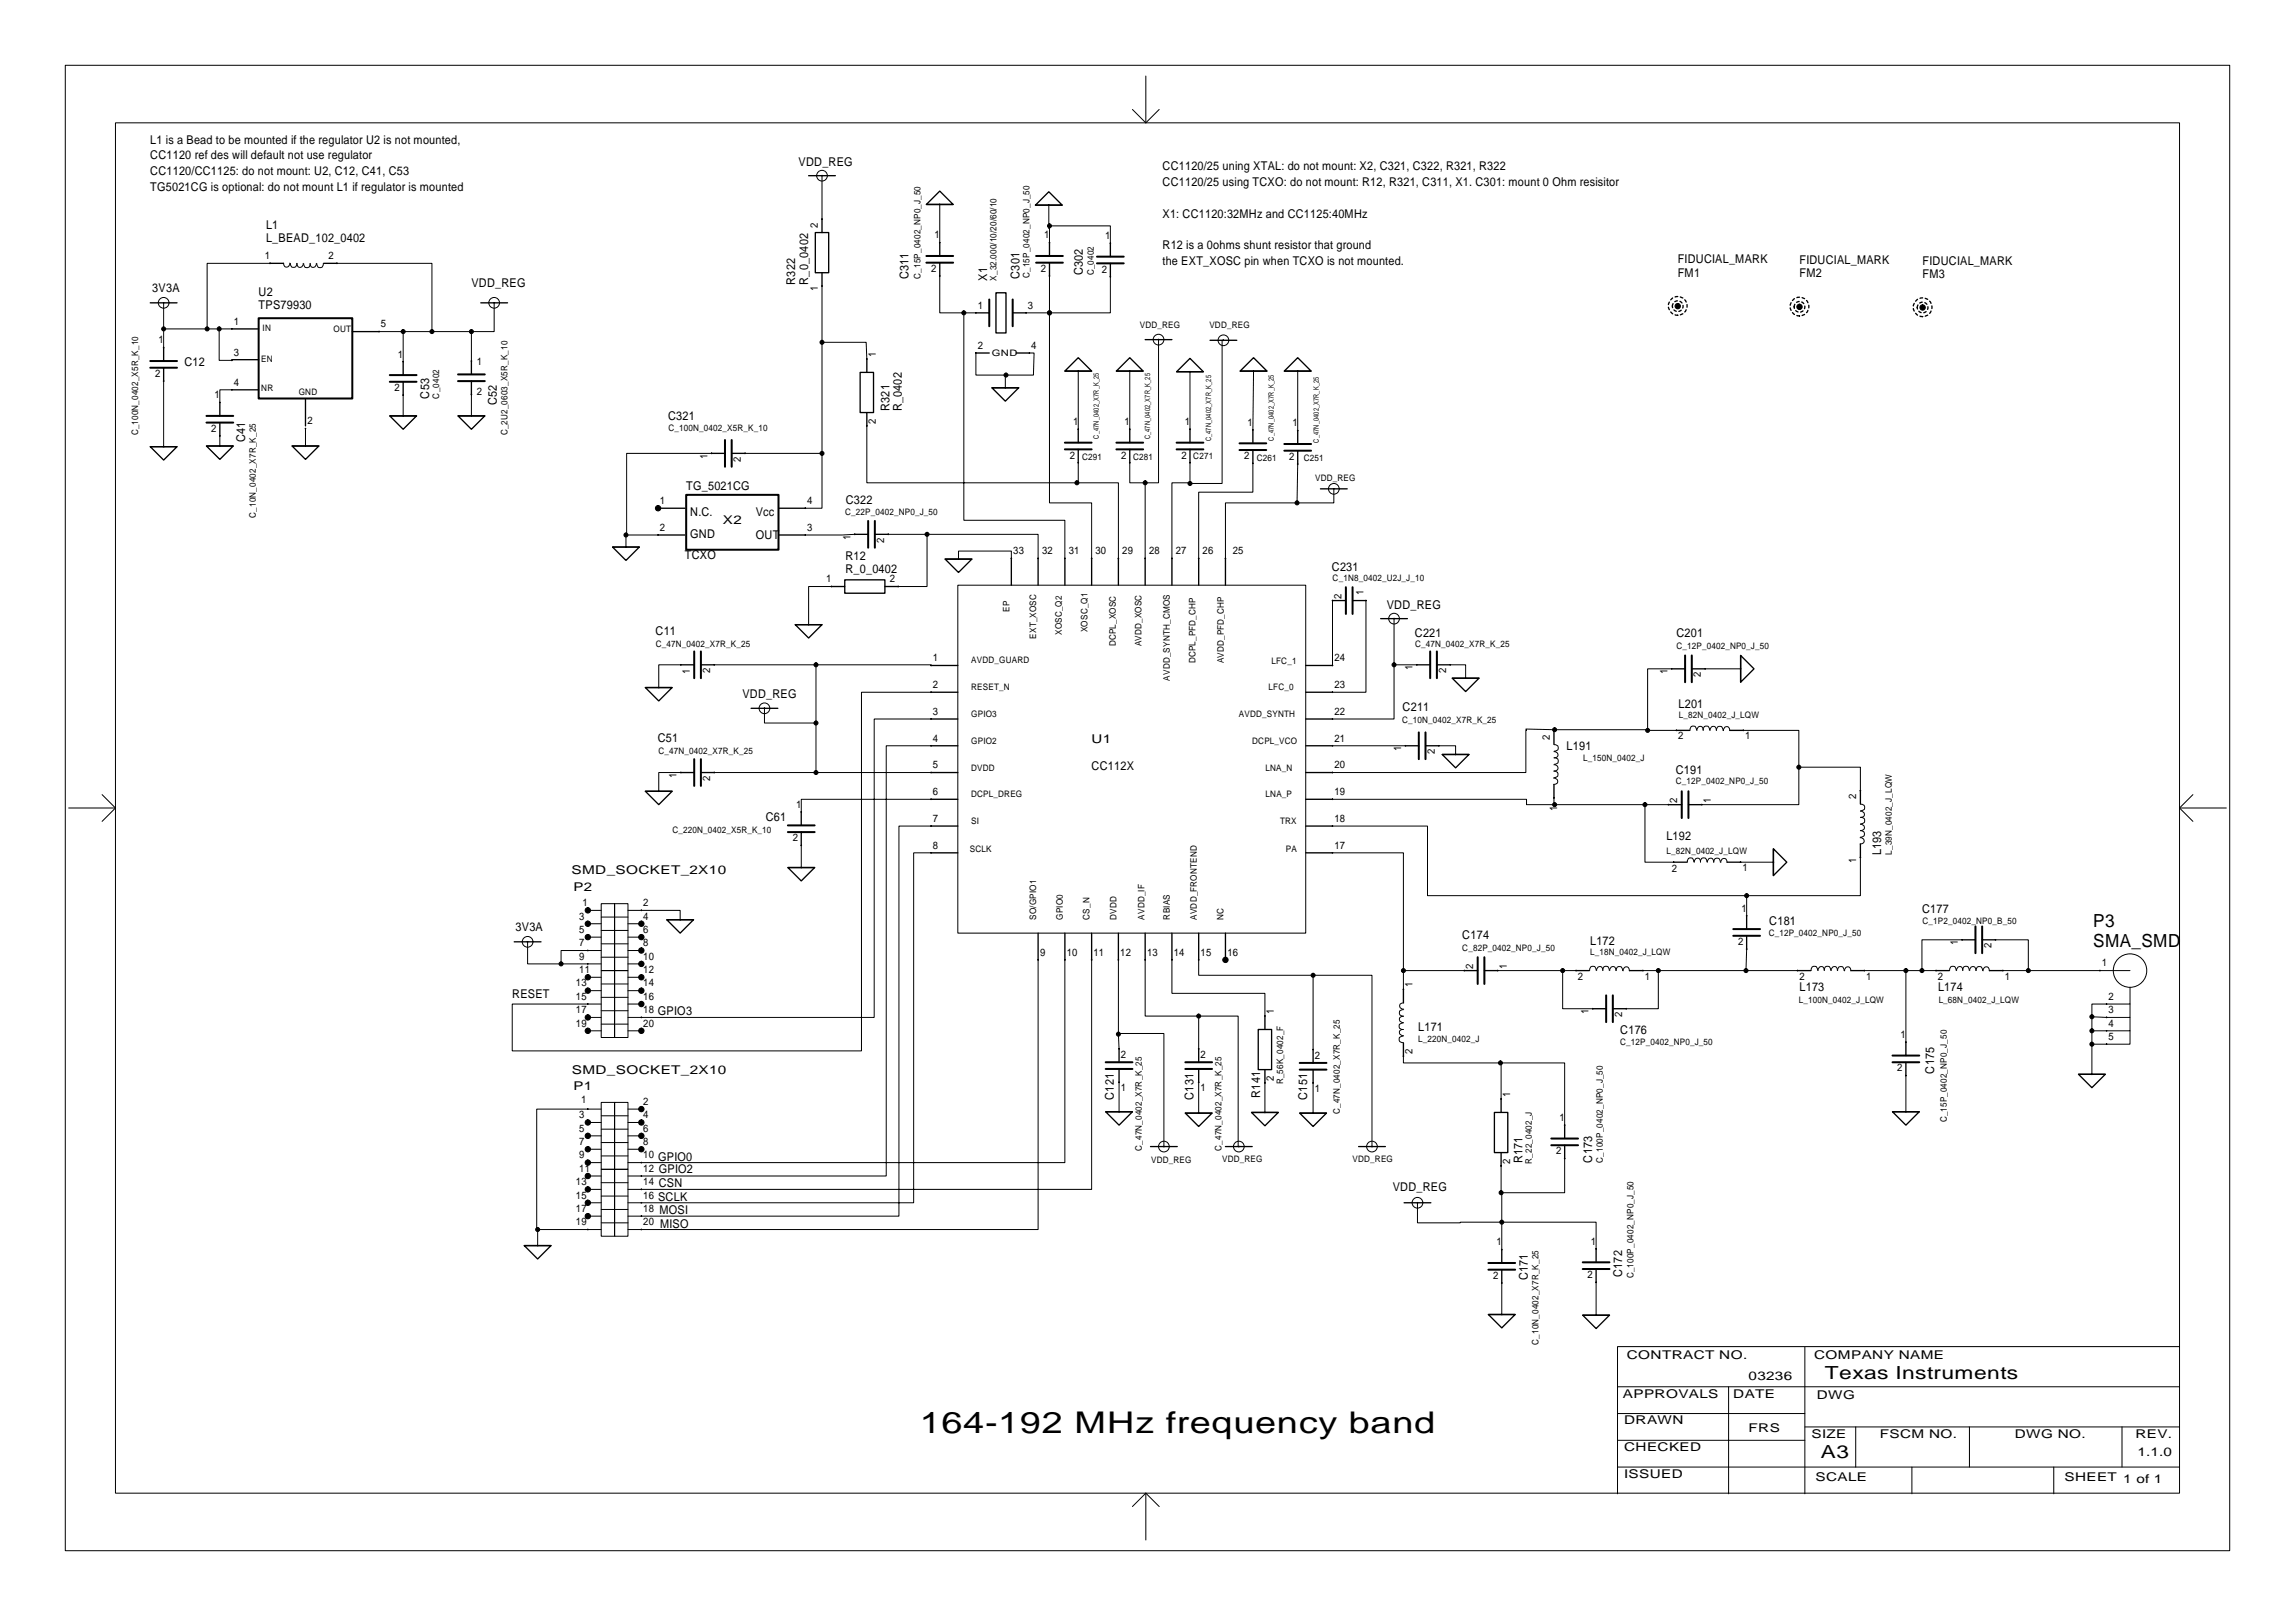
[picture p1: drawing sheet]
<svg xmlns="http://www.w3.org/2000/svg" width="436mm" height="307mm" viewBox="0 0 436 307" stroke-linecap="round" stroke-linejoin="round" font-family="sans-serif">
<defs><g id="words">
<text font-size="5.7" x="174.6" y="272">164-192 MHz frequency band</text>
<g font-size="3.4">
<text x="397.3" y="175.9">P3</text>
<text x="397.3" y="179.7">SMA_SMD</text>
<text x="346.4" y="261.8">Texas Instruments</text>
<text x="345.6" y="276.7">A3</text>
</g>
<g font-size="2.3">
<text x="28.5" y="27.3">L1 is a Bead to be mounted if the regulator U2 is not mounted,</text>
<text x="28.5" y="30.3">CC1120 ref des will default not use regulator</text>
<text x="28.5" y="33.3">CC1120/CC1125: do not mount: U2, C12, C41, C53</text>
<text x="151.6" y="31.5">VDD_REG</text>
<text x="220.7" y="32.3">CC1120/25 uning XTAL: do not mount: X2, C321, C322, R321, R322</text>
<text x="220.7" y="35.3">CC1120/25 using TCXO: do not mount: R12, R321, C311, X1. C301: mount 0 Ohm resisitor</text>
<text x="28.5" y="36.3">TG5021CG is optional: do not mount L1 if regulator is mounted</text>
<text x="220.7" y="41.3">X1: CC1120:32MHz and CC1125:40MHz</text>
<text x="50.5" y="43.4">L1</text>
<text x="50.5" y="45.9">L_BEAD_102_0402</text>
<text x="220.7" y="47.3">R12 is a 0ohms shunt resistor that ground</text>
<text x="172.4" y="53" transform="rotate(-90 172.4 53)">C311</text>
<text x="187.4" y="53.3" transform="rotate(-90 187.4 53.3)">X1</text>
<text x="193.5" y="52.9" transform="rotate(-90 193.5 52.9)">C301</text>
<text x="205.6" y="52.3" transform="rotate(-90 205.6 52.3)">C302</text>
<text x="220.7" y="50.3">the EXT_XOSC pin when TCXO is not mounted.</text>
<text x="318.5" y="52.5">FM1</text>
<text x="318.5" y="50">FIDUCIAL_MARK</text>
<text x="341.6" y="52.7">FM2</text>
<text x="341.6" y="50.1">FIDUCIAL_MARK</text>
<text x="364.9" y="52.8">FM3</text>
<text x="364.9" y="50.2">FIDUCIAL_MARK</text>
<text x="28.9" y="55.3">3V3A</text>
<text x="49.1" y="56.2">U2</text>
<text x="49.1" y="58.6">TPS79930</text>
<text x="89.5" y="54.6">VDD_REG</text>
<text x="151" y="54" transform="rotate(-90 151 54)">R322</text>
<text x="153.4" y="54" transform="rotate(-90 153.4 54)">R_0_0402</text>
<text x="35" y="69.6">C12</text>
<text x="81.5" y="75.7" transform="rotate(-90 81.5 75.7)">C53</text>
<text x="94.3" y="76.9" transform="rotate(-90 94.3 76.9)">C52</text>
<text x="46.6" y="83.9" transform="rotate(-90 46.6 83.9)">C41</text>
<text x="126.8" y="79.7">C321</text>
<text x="168.9" y="78" transform="rotate(-90 168.9 78)">R321</text>
<text x="171.2" y="78.1" transform="rotate(-90 171.2 78.1)">R_0402</text>
<text x="130.2" y="93">TG_5021CG</text>
<text x="160.5" y="95.7">C322</text>
<text x="131" y="98">N.C.</text>
<text x="137.2" y="99.4">X2</text>
<text x="143.5" y="98">Vcc</text>
<text x="130" y="106.1">TCXO</text>
<text x="131" y="102.1">GND</text>
<text x="143.5" y="102.3">OUT</text>
<text x="160.5" y="106.3">R12</text>
<text x="160.5" y="108.7">R_0_0402</text>
<text x="252.8" y="108.3">C231</text>
<text x="263.2" y="115.7">VDD_REG</text>
<text x="124.4" y="120.5">C11</text>
<text x="268.6" y="121">C221</text>
<text x="318.2" y="120.9">C201</text>
<text x="140.9" y="132.4">VDD_REG</text>
<text x="266.2" y="135">C211</text>
<text x="318.6" y="134.3">L201</text>
<text x="124.9" y="140.9">C51</text>
<text x="207.2" y="141.1">U1</text>
<text x="297.4" y="142.3">L191</text>
<text x="207.2" y="146.1">CC112X</text>
<text x="318.1" y="146.9">C191</text>
<text x="145.4" y="155.9">C61</text>
<text x="316.3" y="159.5">L192</text>
<text x="108.5" y="165.8">SMD_SOCKET_2X10</text>
<text x="357.1" y="162.4" transform="rotate(-90 357.1 162.4)">L193</text>
<text x="108.9" y="169.2">P2</text>
<text x="364.8" y="173.3">C177</text>
<text x="97.9" y="176.7">3V3A</text>
<text x="277.6" y="178.3">C174</text>
<text x="301.8" y="179.3">L172</text>
<text x="335.8" y="175.6">C181</text>
<text x="97.2" y="189.4">RESET</text>
<text x="341.6" y="188.2">L173</text>
<text x="367.9" y="188.2">L174</text>
<text x="124.9" y="192.6">GPIO3</text>
<text x="269.2" y="195.7">L171</text>
<text x="307.6" y="196.3">C176</text>
<text x="108.5" y="203.9">SMD_SOCKET_2X10</text>
<text x="367.1" y="203.8" transform="rotate(-90 367.1 203.8)">C175</text>
<text x="108.9" y="206.9">P1</text>
<text x="211.4" y="208.8" transform="rotate(-90 211.4 208.8)">C121</text>
<text x="226.5" y="208.8" transform="rotate(-90 226.5 208.8)">C131</text>
<text x="239.2" y="208.4" transform="rotate(-90 239.2 208.4)">R141</text>
<text x="248.1" y="208.8" transform="rotate(-90 248.1 208.8)">C151</text>
<text x="124.9" y="220.3">GPIO0</text>
<text x="289" y="220.8" transform="rotate(-90 289 220.8)">R171</text>
<text x="302.2" y="220.7" transform="rotate(-90 302.2 220.7)">C173</text>
<text x="124.9" y="227.9">SCLK</text>
<text x="125" y="222.7">GPIO2</text>
<text x="125" y="225.4">CSN</text>
<text x="264.4" y="226">VDD_REG</text>
<text x="125.2" y="230.5">MOSI</text>
<text x="125.3" y="233">MISO</text>
<text x="290" y="243" transform="rotate(-90 290 243)">C171</text>
<text x="307.9" y="242.4" transform="rotate(-90 307.9 242.4)">C172</text>
<text x="308.8" y="257.9">CONTRACT NO.</text>
<text x="344.4" y="257.9">COMPANY NAME</text>
<text x="331.9" y="262">03236</text>
<text x="308" y="265.4">APPROVALS</text>
<text x="329" y="265.3">DATE</text>
<text x="344.9" y="265.5">DWG</text>
<text x="308.3" y="275.4">CHECKED</text>
<text x="308.3" y="270.3">DRAWN</text>
<text x="331.9" y="271.9">FRS</text>
<text x="343.9" y="273">SIZE</text>
<text x="356.8" y="273">FSCM NO.</text>
<text x="382.4" y="273">DWG NO.</text>
<text x="405.3" y="273">REV.</text>
<text x="308.3" y="280.5">ISSUED</text>
<text x="344.6" y="281">SCALE</text>
<text x="391.9" y="281">SHEET 1 of 1</text>
<text x="405.7" y="276.3">1.1.0</text>
</g>
<g font-size="2">
<text x="155.2" y="43.2" transform="rotate(-90 155.2 43.2)">2</text>
<text x="177.4" y="45.3">1</text>
<text x="198.2" y="45.3">1</text>
<text x="209.8" y="45.4">1</text>
<text x="50.3" y="49.2">1</text>
<text x="62.3" y="49.2">2</text>
<text x="176.8" y="51.6">2</text>
<text x="197.6" y="51.6">2</text>
<text x="209.1" y="51.7">2</text>
<text x="155.2" y="55.3" transform="rotate(-90 155.2 55.3)">1</text>
<text x="185.6" y="58.6">1</text>
<text x="195.1" y="58.6">3</text>
<text x="30.1" y="65.2">1</text>
<text x="44.4" y="61.6">1</text>
<text x="72.3" y="62.1">5</text>
<text x="29.4" y="71.5">2</text>
<text x="44.4" y="67.6">3</text>
<text x="75.5" y="67.9">1</text>
<text x="90.5" y="69.4">1</text>
<text x="166.2" y="67.8" transform="rotate(-90 166.2 67.8)">1</text>
<text x="185.6" y="66.2">2</text>
<text x="195.8" y="66.2">4</text>
<text x="40.7" y="75.6">1</text>
<text x="44.4" y="73.2">4</text>
<text x="74.9" y="74.2">2</text>
<text x="90.5" y="74.9">2</text>
<text x="40.1" y="82">2</text>
<text x="58.3" y="80.6">2</text>
<text x="166.2" y="80.5" transform="rotate(-90 166.2 80.5)">2</text>
<text x="203.7" y="80.7">1</text>
<text x="213.5" y="80.7">1</text>
<text x="224.9" y="80.7">1</text>
<text x="236.8" y="80.8">1</text>
<text x="245.3" y="80.9">1</text>
<text x="134.3" y="87" transform="rotate(-90 134.3 87)">1</text>
<text x="140.6" y="87.7" transform="rotate(-90 140.6 87.7)">2</text>
<text x="203" y="87">2</text>
<text x="212.8" y="87">2</text>
<text x="224.3" y="87">2</text>
<text x="236.2" y="87.2">2</text>
<text x="244.7" y="87.3">2</text>
<text x="125.3" y="95.7">1</text>
<text x="153.2" y="95.7">4</text>
<text x="125.3" y="100.8">2</text>
<text x="153.2" y="100.8">3</text>
<text x="161.5" y="102.4" transform="rotate(-90 161.5 102.4)">1</text>
<text x="167.8" y="103" transform="rotate(-90 167.8 103)">2</text>
<text x="192.3" y="105.2">33</text>
<text x="197.8" y="105.2">32</text>
<text x="202.9" y="105.2">31</text>
<text x="208" y="105.2">30</text>
<text x="213" y="105.2">29</text>
<text x="218.1" y="105.2">28</text>
<text x="223.2" y="105.2">27</text>
<text x="228.3" y="105.2">26</text>
<text x="234" y="105.2">25</text>
<text x="156.8" y="110.5">1</text>
<text x="168.9" y="110.5">2</text>
<text x="254.6" y="113.6" transform="rotate(-90 254.6 113.6)">2</text>
<text x="258.8" y="113" transform="rotate(-90 258.8 113)">1</text>
<text x="177.1" y="125.5">1</text>
<text x="253.3" y="125.5">24</text>
<text x="131" y="128" transform="rotate(-90 131 128)">1</text>
<text x="134.8" y="127.8" transform="rotate(-90 134.8 127.8)">2</text>
<text x="177.1" y="130.6">2</text>
<text x="253.3" y="130.6">23</text>
<text x="268.1" y="127.2" transform="rotate(-90 268.1 127.2)">1</text>
<text x="274.5" y="127.8" transform="rotate(-90 274.5 127.8)">2</text>
<text x="316.5" y="127.9" transform="rotate(-90 316.5 127.9)">1</text>
<text x="322.9" y="128.6" transform="rotate(-90 322.9 128.6)">2</text>
<text x="177.1" y="135.7">3</text>
<text x="253.3" y="135.7">22</text>
<text x="177.1" y="140.8">4</text>
<text x="253.3" y="140.8">21</text>
<text x="266" y="142.5" transform="rotate(-90 266 142.5)">1</text>
<text x="272.3" y="143.2" transform="rotate(-90 272.3 143.2)">2</text>
<text x="294.2" y="140.4" transform="rotate(-90 294.2 140.4)">2</text>
<text x="318.6" y="140.3">2</text>
<text x="331.3" y="140.3">1</text>
<text x="128.4" y="147.6" transform="rotate(-90 128.4 147.6)">1</text>
<text x="134.8" y="148.3" transform="rotate(-90 134.8 148.3)">2</text>
<text x="177.1" y="145.8">5</text>
<text x="253.3" y="145.8">20</text>
<text x="151.1" y="153.3">1</text>
<text x="177.1" y="150.9">6</text>
<text x="177.1" y="156">7</text>
<text x="253.3" y="156">18</text>
<text x="253.3" y="150.9">19</text>
<text x="295.5" y="153.9" transform="rotate(-90 295.5 153.9)">1</text>
<text x="318.4" y="152.4" transform="rotate(-90 318.4 152.4)">2</text>
<text x="324.7" y="152.4" transform="rotate(-90 324.7 152.4)">1</text>
<text x="352.3" y="151.7" transform="rotate(-90 352.3 151.7)">2</text>
<text x="150.5" y="159.7">2</text>
<text x="177.1" y="161.1">8</text>
<text x="253.3" y="161.1">17</text>
<text x="317.3" y="165.5">2</text>
<text x="330.8" y="165.4">1</text>
<text x="352.3" y="163.8" transform="rotate(-90 352.3 163.8)">1</text>
<text x="110.6" y="172">1</text>
<text x="122.1" y="172">2</text>
<text x="330.5" y="173">1</text>
<text x="110" y="174.5">3</text>
<text x="110" y="177.1">5</text>
<text x="110" y="179.6">7</text>
<text x="122.1" y="174.5">4</text>
<text x="122.1" y="177.1">6</text>
<text x="122.1" y="179.6">8</text>
<text x="329.9" y="179.4">2</text>
<text x="371.6" y="179.4" transform="rotate(-90 371.6 179.4)">1</text>
<text x="110" y="182.2">9</text>
<text x="110" y="184.7">11</text>
<text x="122.1" y="182.2">10</text>
<text x="122.1" y="184.7">12</text>
<text x="197.4" y="181.4">9</text>
<text x="202.5" y="181.4">10</text>
<text x="207.6" y="181.4">11</text>
<text x="212.6" y="181.4">12</text>
<text x="217.7" y="181.4">13</text>
<text x="222.8" y="181.4">14</text>
<text x="227.9" y="181.4">15</text>
<text x="233" y="181.4">16</text>
<text x="279.7" y="183.9" transform="rotate(-90 279.7 183.9)">2</text>
<text x="286" y="183.9" transform="rotate(-90 286 183.9)">1</text>
<text x="299.5" y="185.9">2</text>
<text x="312.2" y="185.9">1</text>
<text x="341.6" y="185.9">2</text>
<text x="354.3" y="185.9">1</text>
<text x="367.8" y="185.9">2</text>
<text x="378" y="180" transform="rotate(-90 378 180)">2</text>
<text x="380.5" y="185.9">1</text>
<text x="399" y="183.4">1</text>
<text x="109.3" y="187.2">13</text>
<text x="109.3" y="189.8">15</text>
<text x="122.1" y="187.2">14</text>
<text x="122.1" y="189.8">16</text>
<text x="268.1" y="187.4" transform="rotate(-90 268.1 187.4)">1</text>
<text x="400.2" y="189.8">2</text>
<text x="109.3" y="192.3">17</text>
<text x="109.3" y="194.9">19</text>
<text x="122.1" y="192.3">18</text>
<text x="122.1" y="194.9">20</text>
<text x="241.8" y="192.5" transform="rotate(-90 241.8 192.5)">1</text>
<text x="301.5" y="192.5" transform="rotate(-90 301.5 192.5)">1</text>
<text x="307.9" y="193.1" transform="rotate(-90 307.9 193.1)">2</text>
<text x="360.8" y="197">1</text>
<text x="400.2" y="192.3">3</text>
<text x="400.2" y="194.9">4</text>
<text x="400.2" y="197.4">5</text>
<text x="212.8" y="200.8">2</text>
<text x="227.9" y="200.8">2</text>
<text x="249.6" y="200.9">2</text>
<text x="268.1" y="200.1" transform="rotate(-90 268.1 200.1)">2</text>
<text x="360.1" y="203.4">2</text>
<text x="110.3" y="209.4">1</text>
<text x="122.1" y="209.7">2</text>
<text x="212.8" y="207.1">1</text>
<text x="227.9" y="207.1">1</text>
<text x="241.8" y="205.2" transform="rotate(-90 241.8 205.2)">2</text>
<text x="249.6" y="207.3">1</text>
<text x="286.6" y="208.2" transform="rotate(-90 286.6 208.2)">1</text>
<text x="110" y="212.3">3</text>
<text x="110" y="214.8">5</text>
<text x="122.1" y="212.3">4</text>
<text x="122.1" y="214.8">6</text>
<text x="296" y="212.8">1</text>
<text x="110" y="217.3">7</text>
<text x="110" y="219.9">9</text>
<text x="122.1" y="217.3">8</text>
<text x="122.1" y="219.9">10</text>
<text x="286.6" y="220.9" transform="rotate(-90 286.6 220.9)">2</text>
<text x="295.4" y="219.1">2</text>
<text x="109.3" y="225">13</text>
<text x="109.3" y="227.5">15</text>
<text x="110" y="222.4">11</text>
<text x="122.1" y="222.4">12</text>
<text x="122.1" y="225">14</text>
<text x="122.1" y="227.5">16</text>
<text x="109.3" y="230">17</text>
<text x="109.3" y="232.6">19</text>
<text x="122.1" y="230">18</text>
<text x="122.1" y="232.6">20</text>
<text x="284.1" y="236.4">1</text>
<text x="302" y="236.3">1</text>
<text x="283.4" y="242.7">2</text>
<text x="301.3" y="242.6">2</text>
</g>
<g font-size="1.7">
<text x="174.7" y="52.9" transform="rotate(-90 174.7 52.9)">C_15P_0402_NP0_J_50</text>
<text x="189.2" y="53.3" transform="rotate(-90 189.2 53.3)">X_32.000/10/20/60/10</text>
<text x="195.4" y="52.8" transform="rotate(-90 195.4 52.8)">C_15P_0402_NP0_J_50</text>
<text x="207.6" y="52.3" transform="rotate(-90 207.6 52.3)">C_0402</text>
<text x="49.9" y="62.8">IN</text>
<text x="63.3" y="63.1">OUT</text>
<text x="216.4" y="62.3">VDD_REG</text>
<text x="229.6" y="62.2">VDD_REG</text>
<text x="49.6" y="68.7">EN</text>
<text x="188.3" y="67.6">GND</text>
<text x="49.6" y="74.2">NR</text>
<text x="56.7" y="75">GND</text>
<text x="83.4" y="75.6" transform="rotate(-90 83.4 75.6)">C_0402</text>
<text x="26.2" y="82.6" transform="rotate(-90 26.2 82.6)">C_100N_0402_X5R_K_10</text>
<text x="96.3" y="82.6" transform="rotate(-90 96.3 82.6)">C_2U2_0603_X5R_K_10</text>
<text x="126.9" y="81.9">C_100N_0402_X5R_K_10</text>
<text x="205.4" y="87.3">C291</text>
<text x="215.1" y="87.3">C281</text>
<text x="226.5" y="87.2">C271</text>
<text x="238.6" y="87.5">C261</text>
<text x="247.5" y="87.6">C251</text>
<text x="249.6" y="91.3">VDD_REG</text>
<text x="48.6" y="98.2" transform="rotate(-90 48.6 98.2)">C_10N_0402_X7R_K_25</text>
<text x="160.4" y="97.7">C_22P_0402_NP0_J_50</text>
<text x="253" y="110.2">C_1N8_0402_U2J_J_10</text>
<text x="191.6" y="116.2" transform="rotate(-90 191.6 116.2)">EP</text>
<text x="206.4" y="120" transform="rotate(-90 206.4 120)">XOSC_Q1</text>
<text x="124.5" y="122.8">C_47N_0402_X7R_K_25</text>
<text x="184.4" y="125.9">AVDD_GUARD</text>
<text x="196.7" y="121.2" transform="rotate(-90 196.7 121.2)">EXT_XOSC</text>
<text x="201.6" y="120.5" transform="rotate(-90 201.6 120.5)">XOSC_Q2</text>
<text x="211.8" y="122.7" transform="rotate(-90 211.8 122.7)">DCPL_XOSC</text>
<text x="216.7" y="122.7" transform="rotate(-90 216.7 122.7)">AVDD_XOSC</text>
<text x="226.9" y="125.9" transform="rotate(-90 226.9 125.9)">DCPL_PFD_CHP</text>
<text x="232.3" y="125.9" transform="rotate(-90 232.3 125.9)">AVDD_PFD_CHP</text>
<text x="268.6" y="122.9">C_47N_0402_X7R_K_25</text>
<text x="318.2" y="123.1">C_12P_0402_NP0_J_50</text>
<text x="184.4" y="131">RESET_N</text>
<text x="222.1" y="129.2" transform="rotate(-90 222.1 129.2)">AVDD_SYNTH_CMOS</text>
<text x="240.8" y="131">LFC_0</text>
<text x="241.4" y="126.1">LFC_1</text>
<text x="184.4" y="136.1">GPIO3</text>
<text x="235.2" y="136.1">AVDD_SYNTH</text>
<text x="266.1" y="137.2">C_10N_0402_X7R_K_25</text>
<text x="318.6" y="136.3">L_82N_0402_J_LQW</text>
<text x="125" y="143.2">C_47N_0402_X7R_K_25</text>
<text x="184.4" y="141.2">GPIO2</text>
<text x="237.7" y="141.2">DCPL_VCO</text>
<text x="184.4" y="146.3">DVDD</text>
<text x="240.2" y="146.3">LNA_N</text>
<text x="300.5" y="144.5">L_150N_0402_J</text>
<text x="318.1" y="148.8">C_12P_0402_NP0_J_50</text>
<text x="184.4" y="151.3">DCPL_DREG</text>
<text x="240.2" y="151.3">LNA_P</text>
<text x="127.6" y="158.1">C_220N_0402_X5R_K_10</text>
<text x="184.1" y="161.7">SCLK</text>
<text x="184.4" y="156.4">SI</text>
<text x="243" y="156.3">TRX</text>
<text x="244.1" y="161.7">PA</text>
<text x="316.4" y="162">L_82N_0402_J_LQW</text>
<text x="359.1" y="162.2" transform="rotate(-90 359.1 162.2)">L_39N_0402_J_LQW</text>
<text x="196.7" y="174.6" transform="rotate(-90 196.7 174.6)">SO/GPIO1</text>
<text x="201.8" y="174.6" transform="rotate(-90 201.8 174.6)">GPIO0</text>
<text x="206.8" y="174.6" transform="rotate(-90 206.8 174.6)">CS_N</text>
<text x="211.9" y="174.6" transform="rotate(-90 211.9 174.6)">DVDD</text>
<text x="217.2" y="174.5" transform="rotate(-90 217.2 174.5)">AVDD_IF</text>
<text x="222.1" y="174.5" transform="rotate(-90 222.1 174.5)">RBIAS</text>
<text x="227.2" y="174.6" transform="rotate(-90 227.2 174.6)">AVDD_FRONTEND</text>
<text x="232.2" y="174.6" transform="rotate(-90 232.2 174.6)">NC</text>
<text x="335.7" y="177.6">C_12P_0402_NP0_J_50</text>
<text x="364.9" y="175.3">C_1P2_0402_NP0_B_50</text>
<text x="277.6" y="180.5">C_82P_0402_NP0_J_50</text>
<text x="301.8" y="181.3">L_18N_0402_J_LQW</text>
<text x="341.4" y="190.3">L_100N_0402_J_LQW</text>
<text x="368" y="190.3">L_68N_0402_J_LQW</text>
<text x="269.2" y="197.7">L_220N_0402_J</text>
<text x="307.5" y="198.3">C_12P_0402_NP0_J_50</text>
<text x="243.5" y="205.8" transform="rotate(-90 243.5 205.8)">R_56K_0402_F</text>
<text x="254.3" y="211.4" transform="rotate(-90 254.3 211.4)">C_47N_0402_X7R_K_25</text>
<text x="369.5" y="213.1" transform="rotate(-90 369.5 213.1)">C_15P_0402_NP0_J_50</text>
<text x="216.7" y="218.4" transform="rotate(-90 216.7 218.4)">C_47N_0402_X7R_K_25</text>
<text x="218.5" y="220.7">VDD_REG</text>
<text x="231.9" y="218.4" transform="rotate(-90 231.9 218.4)">C_47N_0402_X7R_K_25</text>
<text x="232" y="220.6">VDD_REG</text>
<text x="256.7" y="220.6">VDD_REG</text>
<text x="290.8" y="220.9" transform="rotate(-90 290.8 220.9)">R_22_0402_J</text>
<text x="304.2" y="220.7" transform="rotate(-90 304.2 220.7)">C_100P_0402_NP0_J_50</text>
<text x="310.1" y="242.6" transform="rotate(-90 310.1 242.6)">C_100P_0402_NP0_J_50</text>
<text x="292.1" y="255.2" transform="rotate(-90 292.1 255.2)">C_10N_0402_X7R_K_25</text>
</g>
<g font-size="1.4">
<text x="208.6" y="83.3" transform="rotate(-90 208.6 83.3)">C_47N_0402_X7R_K_25</text>
<text x="218.3" y="83.4" transform="rotate(-90 218.3 83.4)">C_47N_0402_X7R_K_25</text>
<text x="229.9" y="83.8" transform="rotate(-90 229.9 83.8)">C_47N_0402_X7R_K_25</text>
<text x="241.8" y="83.6" transform="rotate(-90 241.8 83.6)">C_47N_0402_X7R_K_25</text>
<text x="250.3" y="84" transform="rotate(-90 250.3 84)">C_47N_0402_X7R_K_25</text>
</g>
</g></defs>
<g fill="none" stroke="#000" stroke-width=".19">
<path d="M12.4 12.4h410.8v281.9h-410.8zM217.5 14.4v8.9M21.9 23.3h391.8v260.1h-391.8zM156 33.3v8.3M178.4 38.8v7.2M199.1 38.9v4.5h.1v-.5M215 20.8l2.5 2.5M220 20.8l-2.5 2.5M31.1 57.5v8.5M51.3 50h-12v12.4M53.8 49.9a.59 .59 0 0 0 .3 .7 .59 .59 0 0 0 .7 0l.2-.7M55.1 50a.63 .63 0 0 0 .3 .7 .63 .63 0 0 0 .7-.1l.2-.6"/>
<path d="M56.4 50a.59 .59 0 0 0 .2 .7 .59 .59 0 0 0 .7-.1l.3-.6M57.7 50a.63 .63 0 0 0 .2 .7 .63 .63 0 0 0 .8 0l.2-.7M58.9 50a.59 .59 0 0 0 .2 .7 .59 .59 0 0 0 .7-.1l.2-.6M60.1 50a.63 .63 0 0 0 .3 .7 .63 .63 0 0 0 .8 0l.2-.7M64 50h18v12.9M93.8 57.5v5.4h-4.3M156 54.3v31.8M178.4 52.4v7h4.6M183 59.4v39.4h19.1v7.2M183 59.4h2.2M194.8 59.4h4.4M199.2 59.4v36.1h8v10.5"/>
<path d="M199.2 59.4h.1M199.2 42.9h11.6v3.3M199.2 42.9v3.1M199.2 52.4v7M210.8 52.5v6.9h-11.6M31.1 72.3v12.5M31.1 62.4h12.9M41.6 62.4v6h2.4M44 74h-2.3v2.4M72 62.9h17.5M76.5 62.9v5.8M76.5 75v3.9"/>
<path d="M89.5 62.9v5.6M89.5 74.9v4M156 65h8.4l.1 3.1M185.2 67v4.2h5.8M191 71.2h-.2v2.4M195.4 67h.9l-.1 4.2h-5.2M204.7 70.4v11.1M214.4 70.4v11.1M219.9 64.5v27.1h-2.5M225.9 70.6v10.9M232.2 64.6h-.2v27.2h-6.1M237.9 70.4l-.1 11.2"/>
<path d="M246.3 70.4v11.3M41.7 82.8v1.9M58 81.4v3.3M135.1 86.1h-16.2v15.4h-.1M141.4 86.1h14.6M156 86.1v10.4h-3.1M164.5 80.8v10.8h39.9M204.4 91.6h7.9v14.4M204.7 87.8v3.8h-.3M214.4 87.8v3.8h3M217.4 91.6v14.4M225.9 91.8v-.2h-3.4v14.4"/>
<path d="M225.9 87.8v4M237.8 88v5.4h-10.3v12.6M246.2 95.5h-13.6v10.5M246.3 88.1l-.1 7.4M253.2 92.8v2.7h-7M118.8 101.5h6.1M118.8 101.5v2.3M157.8 111.3h-4.3v7.3M162.3 101.4l-9.4 .1M168.6 101.4h7.4M176 101.4h21.1v4.6M176 101.4v9.9h-5.5"/>
<path d="M181.8 111.1h66.1v66h-66.1zM192 106v-1.4h-10.1v1.5M252.9 114v12.3M259.3 114v17.4h-6.4M264.6 117.4v8.8M129.2 126.2h-4.2v4.3M135.6 126.2h19.3M145.1 134.4v2.8h9.8M154.9 126.2h21.8v.1M154.9 126.2v20.4M176.7 136.5h-10.8v56.6h-46.7M176.7 131.4h-13.2v68.1h-66.3v-8.9h16.9"/>
<path d="M264.6 126.2v10.3h-11.7M264.6 126.2h4.3M275.3 126.2h2.9v2.5M295.1 138.5l-5.5-.1 .2 .2h-.2v8h-36.7M295.1 138.5h17.6v.1M295.1 138.5l-.1 .3M312.7 138.6h5.5M317.3 126.9h-4.6v11.7M320.8 138.6l.2-.7a.63 .63 0 0 1 .8 0 .63 .63 0 0 1 .2 .7M322.1 138.6l.3-.6a.59 .59 0 0 1 .7 0 .59 .59 0 0 1 .2 .6M323.3 138.6l.2-.7a.63 .63 0 0 1 .7 0 .63 .63 0 0 1 .3 .7M323.7 126.9h6.7"/>
<path d="M324.6 138.6l.3-.6a.59 .59 0 0 1 .7 0 .59 .59 0 0 1 .2 .6M325.8 138.6l.2-.6a.63 .63 0 0 1 .8-.1 .63 .63 0 0 1 .2 .7M327.1 138.7l.3-.7a.59 .59 0 0 1 .7 0 .59 .59 0 0 1 .2 .7M330.9 138.6h10.5v7M13 153.4h8.9M19.4 150.8l2.5 2.6M21.9 153.4l-2.5 2.5M129.2 146.6h-4.2v3.6M135.6 146.6h41.1M176.7 141.6h-8.5v81.6h-49M176.7 156.8h-6.1v74h-51.4M176.7 151.7h-24.6v2.4"/>
<path d="M252.9 151.7h36.9v1h5.3M252.9 156.8h18.1v13.2h60.5M252.9 141.6h13.9M273.1 141.6h3.2v1.6M294.9 147.7l.7 .3a.59 .59 0 0 1 0 .7 .59 .59 0 0 1-.7 .2M295 151.5v1l.1 .2M295 145.2l.6 .2a.59 .59 0 0 1 0 .7 .59 .59 0 0 1-.6 .2M295 142.7l.6 .2a.59 .59 0 0 1 0 .7 .59 .59 0 0 1-.6 .2M295 146.4l.6 .2a.63 .63 0 0 1 .1 .7 .63 .63 0 0 1-.7 .3M295 143.8l.7 .2a.63 .63 0 0 1 0 .8 .63 .63 0 0 1-.7 .3M295 141.3l.7 .3a.63 .63 0 0 1 0 .7 .63 .63 0 0 1-.7 .3M295.1 152.7h21.6"/>
<path d="M312.2 152.7v10.9h5.5M341.4 145.6v7.1h-18.4M341.4 145.6h11.7v4.5M353.1 159l.6 .3a.59 .59 0 0 1 .1 .7 .59 .59 0 0 1-.7 .2M353.1 156.5l.7 .2a.59 .59 0 0 1 0 .7 .59 .59 0 0 1-.7 .2M353.1 154l.7 .2a.59 .59 0 0 1 0 .7 .59 .59 0 0 1-.7 .2M353.1 157.7l.7 .2a.63 .63 0 0 1 0 .7 .63 .63 0 0 1-.7 .3M353.2 155.1l.6 .2a.63 .63 0 0 1 .1 .8 .63 .63 0 0 1-.7 .3M353.2 152.7l.6 .2a.63 .63 0 0 1 .1 .7 .63 .63 0 0 1-.7 .3M413.7 153.4l2.6 2.5M413.7 153.4h8.9M416.3 150.8l-2.6 2.6"/>
<path d="M100.1 178.8v4.2h6.4M111.6 172.8h2.5M111.6 175.3h2.5M111.6 177.9h2.5M114.1 171.5h2.6v12.7h-2.6zM114.1 174.1h5.1M114.1 176.6h5.1M114.1 179.1h5.1M116.7 171.5h2.5v12.7h-2.5zM119.2 172.8h9.9v1.8M119.2 175.3h2.5M119.2 177.9h2.5"/>
<path d="M152.1 160.5v4.2M176.7 161.9h-3.3v66.4h-54.2M252.9 161.9h13.5v22.3M320.3 163.6l.2-.7a.63 .63 0 0 1 .8 0 .63 .63 0 0 1 .2 .7M321.6 163.6l.3-.6a.59 .59 0 0 1 .7 0 .59 .59 0 0 1 .2 .6M322.8 163.6l.2-.7a.63 .63 0 0 1 .7 0 .63 .63 0 0 1 .3 .7M324.1 163.6l.3-.6a.59 .59 0 0 1 .7 0 .59 .59 0 0 1 .2 .6M325.3 163.6l.2-.6a.63 .63 0 0 1 .8-.1 .63 .63 0 0 1 .2 .7M326.6 163.7l.3-.7a.59 .59 0 0 1 .7 0 .59 .59 0 0 1 .2 .7M330.4 163.6h6.2M331.5 170v3.8M353.1 162.8v7.2h-21.6"/>
<path d="M372.4 178.4h-7.6v5.8M378.8 178.4h6.2v5.8M106.5 183h7.6M111.6 195.7h2.5M111.6 185.5h2.5M111.6 188h2.5M111.6 193.1h2.5M114.1 180.4h-7.6v2.6M114.1 184.2h2.6v12.7h-2.6zM114.1 181.7h5.1M114.1 186.8h5.1M114.1 189.3h5.1"/>
<path d="M114.1 191.8h5.1M114.1 194.4h5.1M116.7 184.2h2.5v12.7h-2.5zM119.2 195.7h2.5M119.2 183h2.5M119.2 180.4h2.5M119.2 185.5h2.5M119.2 188h2.5M119.2 190.6h2.5M197.1 182.2v51.2h-77.9M202.1 182.2v38.5h-82.9M207.2 182.2v43.6h-88"/>
<path d="M212.3 196.3v-.1h8.6v21.4M212.3 196.3l.1 2.8M212.3 182.2v14.1M217.4 182.2v10.7h10.1M222.5 182.2v6.3h17.6v4.4M227.5 192.9h7.5v24.7h.2M227.5 182.2v2.9h21.7M227.5 192.9v6.2M249.2 185.1h11.2v32.5M249.2 185.1v14.1M266.3 194.2a.63 .63 0 0 0-.7 .2 .63 .63 0 0 0 .1 .8l.6 .2M266.3 196.7a.63 .63 0 0 0-.7 .2 .63 .63 0 0 0 .1 .8l.6 .2"/>
<path d="M266.4 192.9a.59 .59 0 0 0-.7 .2 .59 .59 0 0 0 0 .7l.7 .3M266.4 195.4a.59 .59 0 0 0-.7 .2 .59 .59 0 0 0 0 .7l.7 .3M266.4 191.6a.63 .63 0 0 0-.7 .3 .63 .63 0 0 0 0 .8l.7 .2M266.4 184.2h11.5M266.4 184.2v3.6M266.4 190.4a.59 .59 0 0 0-.6 .2 .59 .59 0 0 0 0 .7l.6 .2M284.3 184.2h14.9M296.6 184.2v7.3h5.7M301.7 184.2l.3-.7a.63 .63 0 0 1 .7 0 .63 .63 0 0 1 .3 .7M303.1 184.2l.2-.6a.59 .59 0 0 1 .7 0 .59 .59 0 0 1 .2 .6M304.2 184.2l.2-.7a.63 .63 0 0 1 .8 0 .63 .63 0 0 1 .3 .7M305.6 184.2l.2-.6a.59 .59 0 0 1 .7 0 .59 .59 0 0 1 .2 .6"/>
<path d="M306.8 184.2l.2-.6a.63 .63 0 0 1 .7-.1 .63 .63 0 0 1 .3 .7M308.1 184.3l.3-.7a.59 .59 0 0 1 .7 0 .59 .59 0 0 1 .2 .7M311.9 184.2h29.3M314.8 184.2v7.3h-6.1M331.5 180.2l-.1 4M343.8 184.2l.2-.7a.63 .63 0 0 1 .7 0 .63 .63 0 0 1 .3 .7M345.1 184.2l.3-.6a.59 .59 0 0 1 .7 0 .59 .59 0 0 1 .2 .6M346.3 184.2l.2-.7a.63 .63 0 0 1 .7 0 .63 .63 0 0 1 .3 .7M347.6 184.2l.3-.6a.59 .59 0 0 1 .7 0 .59 .59 0 0 1 .2 .6M348.8 184.2l.2-.6a.63 .63 0 0 1 .8-.1 .63 .63 0 0 1 .2 .7M350.1 184.3l.3-.7a.59 .59 0 0 1 .7 0 .59 .59 0 0 1 .2 .7M353.9 184.2h13.6"/>
<path d="M361.8 184.2v13.6M370.1 184.2l.2-.7a.63 .63 0 0 1 .7 0 .63 .63 0 0 1 .3 .7M371.4 184.2l.3-.6a.59 .59 0 0 1 .7 0 .59 .59 0 0 1 .2 .6M372.6 184.2l.2-.7a.63 .63 0 0 1 .7 0 .63 .63 0 0 1 .3 .7M373.9 184.2l.2-.6a.59 .59 0 0 1 .7 0 .59 .59 0 0 1 .3 .6M375.1 184.2l.2-.6a.63 .63 0 0 1 .8-.1 .63 .63 0 0 1 .2 .7M376.4 184.3l.3-.7a.59 .59 0 0 1 .7 0 .59 .59 0 0 1 .2 .7M380.2 184.2h24.1M397.1 193v10.9M404.3 187.4v3.2h-7.2v2.4M404.3 190.6v2.5l-7.2-.1M404.3 193.1v2.6h-7.2"/>
<path d="M404.3 195.7v2.5h-7.2M111.6 213.1h2.5M111.6 215.6h2.5M111.6 218.1h2.5M114.1 210.5h-12.2v22.8l.2 .1M114.1 209.2h2.6v12.7h-2.6zM114.1 211.8h5.1M114.1 214.3h5.1M114.1 216.9h5.1M114.1 219.4h5.1M116.7 209.2h2.5v12.7h-2.5zM119.2 210.5h2.5"/>
<path d="M119.2 213.1h2.5M119.2 215.6h2.5M119.2 218.1h2.5M212.4 205.4v5.6M227.5 205.4v5.9M240.1 205.6v5.5M249.2 205.6v5.7M266.4 200.5v1.2h18.4M284.9 208.6v-6.9h-.1h12.2v11.9M297 219.9v6.5h-12.1M361.8 204.2v6.8M102.1 233.4h12"/>
<path d="M102.1 233.4v3M111.6 220.7h2.5M111.6 223.2h2.5M111.6 225.8h2.5M111.6 228.3h2.5M111.6 230.8h2.5M114.1 221.9h2.6v12.7h-2.6zM114.1 224.5h5.1M114.1 227h5.1M114.1 229.6h5.1M114.1 232.1h5.1M116.7 221.9h2.5v12.7h-2.5z"/>
<path d="M269.1 228.3v3.8l16-.1M284.9 226.4v.2h.2v5.4M284.9 221.3v5.1M285.1 232h17.9v5.1M285.1 232v5.2M285.1 243.5v6M303 243.4v6.2M342.6 255.6v27.9M413.7 255.6h-106.7v27.9M307 273.4h35.6M307 268.3h35.6M307 278.5h106.7"/>
<path d="M307 263.2h106.7M328.1 263.2v20.3M342.6 270.8h71.1M352.2 270.8v7.7M362.9 278.5v5M373.8 270.8v7.7M389.8 278.5v5M402.8 270.8v7.7M217.5 283.4v8.9M217.5 283.4l-2.5 2.6M217.5 283.4l2.5 2.6"/>
<circle cx="156" cy="33.3" r="1.02"/>
<circle cx="31.1" cy="57.5" r="1.02"/>
<circle cx="93.8" cy="57.5" r="1.02"/>
<circle cx="219.9" cy="64.5" r="1.02"/>
<circle cx="232.2" cy="64.6" r="1.02"/>
<circle cx="253.2" cy="92.8" r="1.02"/>
<circle cx="264.6" cy="117.4" r="1.02"/>
<circle cx="145.1" cy="134.4" r="1.02"/>
<circle cx="100.1" cy="178.8" r="1.02"/>
<circle cx="404.3" cy="184.2" r="3.2"/>
<circle cx="220.9" cy="217.6" r="1.02"/>
<circle cx="235.2" cy="217.6" r="1.02"/>
<circle cx="260.4" cy="217.6" r="1.02"/>
<circle cx="269.1" cy="228.3" r="1.02"/>
</g>
<g fill="#000" stroke="#000" stroke-width=".19">
<circle cx="156" cy="33.3" r=".06"/>
<circle cx="178.4" cy="38.8" r=".06"/>
<circle cx="199.1" cy="38.9" r=".06"/>
<circle cx="31.1" cy="57.5" r=".06"/>
<circle cx="51.3" cy="50" r=".06"/>
<circle cx="64" cy="50" r=".06"/>
<circle cx="93.8" cy="57.5" r=".06"/>
<circle cx="156" cy="54.3" r=".06"/>
<circle cx="156" cy="41.6" r=".06"/>
<circle cx="178.4" cy="52.4" r=".06"/>
<circle cx="178.4" cy="46" r=".06"/>
<circle cx="183" cy="59.4" r=".38"/>
<circle cx="185.2" cy="59.4" r=".06"/>
<circle cx="194.8" cy="59.4" r=".06"/>
<circle cx="199.2" cy="42.9" r=".38"/>
<circle cx="199.2" cy="59.4" r=".38"/>
<circle cx="199.2" cy="46" r=".06"/>
<circle cx="199.2" cy="52.4" r=".06"/>
<circle cx="210.8" cy="46.2" r=".06"/>
<circle cx="210.8" cy="52.5" r=".06"/>
<circle cx="318.5" cy="58.1" r=".51"/>
<circle cx="341.6" cy="58.2" r=".51"/>
<circle cx="364.9" cy="58.4" r=".51"/>
<circle cx="31.1" cy="62.4" r=".38"/>
<circle cx="31.1" cy="66" r=".06"/>
<circle cx="31.1" cy="72.3" r=".06"/>
<circle cx="39.3" cy="62.4" r=".38"/>
<circle cx="41.6" cy="62.4" r=".38"/>
<circle cx="41.7" cy="76.4" r=".06"/>
<circle cx="44" cy="68.4" r=".06"/>
<circle cx="44" cy="62.4" r=".06"/>
<circle cx="44" cy="74" r=".06"/>
<circle cx="72" cy="62.9" r=".06"/>
<circle cx="76.5" cy="62.9" r=".38"/>
<circle cx="76.5" cy="75" r=".06"/>
<circle cx="76.5" cy="78.9" r=".06"/>
<circle cx="76.5" cy="68.7" r=".06"/>
<circle cx="82" cy="62.9" r=".38"/>
<circle cx="89.5" cy="62.9" r=".38"/>
<circle cx="89.5" cy="68.5" r=".06"/>
<circle cx="89.5" cy="74.9" r=".06"/>
<circle cx="89.5" cy="78.9" r=".06"/>
<circle cx="156" cy="65" r=".38"/>
<circle cx="164.5" cy="68.1" r=".06"/>
<circle cx="185.2" cy="67" r=".06"/>
<circle cx="190.8" cy="73.6" r=".06"/>
<circle cx="191" cy="71.2" r=".38"/>
<circle cx="195.4" cy="67" r=".06"/>
<circle cx="204.7" cy="70.4" r=".06"/>
<circle cx="214.4" cy="70.4" r=".06"/>
<circle cx="219.9" cy="64.5" r=".06"/>
<circle cx="225.9" cy="70.6" r=".06"/>
<circle cx="232.2" cy="64.6" r=".06"/>
<circle cx="237.9" cy="70.4" r=".06"/>
<circle cx="246.3" cy="70.4" r=".06"/>
<circle cx="31.1" cy="84.8" r=".06"/>
<circle cx="41.7" cy="82.8" r=".06"/>
<circle cx="41.7" cy="84.7" r=".06"/>
<circle cx="58" cy="81.4" r=".06"/>
<circle cx="58" cy="84.7" r=".06"/>
<circle cx="124.9" cy="96.5" r=".51"/>
<circle cx="135.1" cy="86.1" r=".06"/>
<circle cx="141.4" cy="86.1" r=".06"/>
<circle cx="152.9" cy="96.5" r=".06"/>
<circle cx="156" cy="86.1" r=".38"/>
<circle cx="164.5" cy="80.8" r=".06"/>
<circle cx="204.4" cy="91.6" r=".38"/>
<circle cx="204.7" cy="87.8" r=".06"/>
<circle cx="204.7" cy="81.5" r=".06"/>
<circle cx="214.4" cy="87.8" r=".06"/>
<circle cx="214.4" cy="81.5" r=".06"/>
<circle cx="217.4" cy="91.6" r=".38"/>
<circle cx="225.9" cy="91.8" r=".38"/>
<circle cx="225.9" cy="81.5" r=".06"/>
<circle cx="225.9" cy="87.8" r=".06"/>
<circle cx="237.8" cy="81.6" r=".06"/>
<circle cx="237.8" cy="88" r=".06"/>
<circle cx="246.2" cy="95.5" r=".38"/>
<circle cx="246.3" cy="81.7" r=".06"/>
<circle cx="246.3" cy="88.1" r=".06"/>
<circle cx="253.2" cy="92.8" r=".06"/>
<circle cx="118.8" cy="101.5" r=".38"/>
<circle cx="118.8" cy="103.8" r=".06"/>
<circle cx="124.9" cy="101.5" r=".06"/>
<circle cx="152.9" cy="101.5" r=".06"/>
<circle cx="153.5" cy="118.6" r=".06"/>
<circle cx="157.8" cy="111.3" r=".06"/>
<circle cx="162.3" cy="101.4" r=".06"/>
<circle cx="168.6" cy="101.4" r=".06"/>
<circle cx="170.5" cy="111.3" r=".06"/>
<circle cx="176" cy="101.4" r=".38"/>
<circle cx="181.9" cy="106.1" r=".06"/>
<circle cx="192" cy="106" r=".06"/>
<circle cx="197.1" cy="106" r=".06"/>
<circle cx="202.1" cy="106" r=".06"/>
<circle cx="207.2" cy="106" r=".06"/>
<circle cx="212.3" cy="106" r=".06"/>
<circle cx="217.4" cy="106" r=".06"/>
<circle cx="222.5" cy="106" r=".06"/>
<circle cx="227.5" cy="106" r=".06"/>
<circle cx="232.6" cy="106" r=".06"/>
<circle cx="252.9" cy="114" r=".06"/>
<circle cx="259.3" cy="114" r=".06"/>
<circle cx="264.6" cy="117.4" r=".06"/>
<circle cx="125" cy="130.5" r=".06"/>
<circle cx="129.2" cy="126.2" r=".06"/>
<circle cx="135.6" cy="126.2" r=".06"/>
<circle cx="145.1" cy="134.4" r=".06"/>
<circle cx="154.9" cy="137.2" r=".38"/>
<circle cx="154.9" cy="126.2" r=".38"/>
<circle cx="176.7" cy="126.3" r=".06"/>
<circle cx="176.7" cy="136.5" r=".06"/>
<circle cx="176.7" cy="131.4" r=".06"/>
<circle cx="252.9" cy="136.5" r=".06"/>
<circle cx="252.9" cy="131.4" r=".06"/>
<circle cx="252.9" cy="126.3" r=".06"/>
<circle cx="264.6" cy="126.2" r=".38"/>
<circle cx="268.9" cy="126.2" r=".06"/>
<circle cx="275.3" cy="126.2" r=".06"/>
<circle cx="278.2" cy="128.7" r=".06"/>
<circle cx="295" cy="138.8" r=".06"/>
<circle cx="295.1" cy="138.5" r=".38"/>
<circle cx="312.7" cy="138.6" r=".38"/>
<circle cx="317.3" cy="126.9" r=".06"/>
<circle cx="318.2" cy="138.6" r=".06"/>
<circle cx="323.7" cy="126.9" r=".06"/>
<circle cx="330.4" cy="126.9" r=".06"/>
<circle cx="330.9" cy="138.6" r=".06"/>
<circle cx="125" cy="150.2" r=".06"/>
<circle cx="129.2" cy="146.6" r=".06"/>
<circle cx="135.6" cy="146.6" r=".06"/>
<circle cx="152.1" cy="154.1" r=".06"/>
<circle cx="154.9" cy="146.6" r=".38"/>
<circle cx="176.7" cy="146.6" r=".06"/>
<circle cx="176.7" cy="151.7" r=".06"/>
<circle cx="176.7" cy="141.6" r=".06"/>
<circle cx="176.7" cy="156.8" r=".06"/>
<circle cx="252.9" cy="156.8" r=".06"/>
<circle cx="252.9" cy="151.7" r=".06"/>
<circle cx="252.9" cy="146.6" r=".06"/>
<circle cx="252.9" cy="141.6" r=".06"/>
<circle cx="266.8" cy="141.6" r=".06"/>
<circle cx="273.1" cy="141.6" r=".06"/>
<circle cx="276.3" cy="143.2" r=".06"/>
<circle cx="295" cy="151.5" r=".06"/>
<circle cx="295.1" cy="152.7" r=".38"/>
<circle cx="312.2" cy="152.7" r=".38"/>
<circle cx="316.7" cy="152.7" r=".06"/>
<circle cx="323" cy="152.7" r=".06"/>
<circle cx="341.4" cy="145.6" r=".38"/>
<circle cx="353.1" cy="150.1" r=".06"/>
<circle cx="100.1" cy="178.8" r=".06"/>
<circle cx="111.6" cy="172.8" r=".51"/>
<circle cx="111.6" cy="175.3" r=".51"/>
<circle cx="111.6" cy="177.9" r=".51"/>
<circle cx="121.7" cy="172.8" r=".06"/>
<circle cx="121.7" cy="175.3" r=".51"/>
<circle cx="121.7" cy="177.9" r=".51"/>
<circle cx="129.1" cy="174.6" r=".06"/>
<circle cx="152.1" cy="160.5" r=".06"/>
<circle cx="152.1" cy="164.7" r=".06"/>
<circle cx="176.7" cy="161.9" r=".06"/>
<circle cx="252.9" cy="161.9" r=".06"/>
<circle cx="317.7" cy="163.6" r=".06"/>
<circle cx="330.4" cy="163.6" r=".06"/>
<circle cx="331.5" cy="173.8" r=".06"/>
<circle cx="331.5" cy="170" r=".38"/>
<circle cx="336.6" cy="163.6" r=".06"/>
<circle cx="353.1" cy="162.8" r=".06"/>
<circle cx="372.4" cy="178.4" r=".06"/>
<circle cx="378.8" cy="178.4" r=".06"/>
<circle cx="106.5" cy="183" r=".38"/>
<circle cx="111.6" cy="190.6" r=".06"/>
<circle cx="111.6" cy="180.4" r=".06"/>
<circle cx="111.6" cy="183" r=".06"/>
<circle cx="111.6" cy="185.5" r=".51"/>
<circle cx="111.6" cy="195.7" r=".51"/>
<circle cx="111.6" cy="193.1" r=".51"/>
<circle cx="111.6" cy="188" r=".51"/>
<circle cx="121.7" cy="193.1" r=".06"/>
<circle cx="121.7" cy="195.7" r=".51"/>
<circle cx="121.7" cy="180.4" r=".51"/>
<circle cx="121.7" cy="185.5" r=".51"/>
<circle cx="121.7" cy="188" r=".51"/>
<circle cx="121.7" cy="190.6" r=".51"/>
<circle cx="121.7" cy="183" r=".51"/>
<circle cx="197.1" cy="182.2" r=".06"/>
<circle cx="202.1" cy="182.2" r=".06"/>
<circle cx="207.2" cy="182.2" r=".06"/>
<circle cx="212.3" cy="182.2" r=".06"/>
<circle cx="212.3" cy="196.3" r=".38"/>
<circle cx="212.4" cy="199.1" r=".06"/>
<circle cx="217.4" cy="182.2" r=".06"/>
<circle cx="222.5" cy="182.2" r=".06"/>
<circle cx="227.5" cy="182.2" r=".06"/>
<circle cx="227.5" cy="199.1" r=".06"/>
<circle cx="227.5" cy="192.9" r=".38"/>
<circle cx="232.6" cy="182.2" r=".51"/>
<circle cx="240.1" cy="192.9" r=".06"/>
<circle cx="249.2" cy="199.2" r=".06"/>
<circle cx="249.2" cy="185.1" r=".38"/>
<circle cx="266.4" cy="187.8" r=".06"/>
<circle cx="266.4" cy="184.2" r=".38"/>
<circle cx="277.9" cy="184.2" r=".06"/>
<circle cx="284.3" cy="184.2" r=".06"/>
<circle cx="296.6" cy="184.2" r=".38"/>
<circle cx="299.2" cy="184.2" r=".06"/>
<circle cx="302.3" cy="191.5" r=".06"/>
<circle cx="308.7" cy="191.5" r=".06"/>
<circle cx="311.9" cy="184.2" r=".06"/>
<circle cx="314.8" cy="184.2" r=".38"/>
<circle cx="331.4" cy="184.2" r=".38"/>
<circle cx="331.5" cy="180.2" r=".06"/>
<circle cx="341.2" cy="184.2" r=".06"/>
<circle cx="353.9" cy="184.2" r=".06"/>
<circle cx="361.8" cy="184.2" r=".38"/>
<circle cx="361.8" cy="197.8" r=".06"/>
<circle cx="364.8" cy="184.2" r=".38"/>
<circle cx="367.5" cy="184.2" r=".06"/>
<circle cx="380.2" cy="184.2" r=".06"/>
<circle cx="385" cy="184.2" r=".38"/>
<circle cx="397.1" cy="193" r=".38"/>
<circle cx="397.1" cy="195.7" r=".38"/>
<circle cx="397.1" cy="198.2" r=".38"/>
<circle cx="398.6" cy="184.2" r=".06"/>
<circle cx="399.9" cy="198.2" r=".06"/>
<circle cx="399.9" cy="193.1" r=".06"/>
<circle cx="399.9" cy="195.7" r=".06"/>
<circle cx="399.9" cy="190.6" r=".06"/>
<circle cx="111.6" cy="210.5" r=".06"/>
<circle cx="111.6" cy="215.6" r=".51"/>
<circle cx="111.6" cy="213.1" r=".51"/>
<circle cx="111.6" cy="218.1" r=".51"/>
<circle cx="121.7" cy="213.1" r=".51"/>
<circle cx="121.7" cy="218.1" r=".51"/>
<circle cx="121.7" cy="210.5" r=".51"/>
<circle cx="121.7" cy="215.6" r=".51"/>
<circle cx="212.4" cy="205.4" r=".06"/>
<circle cx="212.4" cy="211" r=".06"/>
<circle cx="220.9" cy="217.6" r=".06"/>
<circle cx="227.5" cy="205.4" r=".06"/>
<circle cx="227.5" cy="211.3" r=".06"/>
<circle cx="235.2" cy="217.6" r=".06"/>
<circle cx="240.1" cy="211.1" r=".06"/>
<circle cx="240.1" cy="205.6" r=".06"/>
<circle cx="249.2" cy="211.3" r=".06"/>
<circle cx="249.2" cy="205.6" r=".06"/>
<circle cx="260.4" cy="217.6" r=".06"/>
<circle cx="266.4" cy="200.5" r=".06"/>
<circle cx="284.8" cy="201.7" r=".38"/>
<circle cx="284.9" cy="208.6" r=".06"/>
<circle cx="297" cy="219.9" r=".06"/>
<circle cx="297" cy="213.6" r=".06"/>
<circle cx="361.8" cy="204.2" r=".06"/>
<circle cx="361.8" cy="211" r=".06"/>
<circle cx="397.1" cy="203.9" r=".06"/>
<circle cx="102.1" cy="233.4" r=".38"/>
<circle cx="102.1" cy="236.4" r=".06"/>
<circle cx="111.6" cy="233.4" r=".06"/>
<circle cx="111.6" cy="220.7" r=".51"/>
<circle cx="111.6" cy="223.2" r=".51"/>
<circle cx="111.6" cy="225.8" r=".51"/>
<circle cx="111.6" cy="228.3" r=".51"/>
<circle cx="111.6" cy="230.8" r=".51"/>
<circle cx="121.7" cy="233.4" r=".06"/>
<circle cx="121.7" cy="225.8" r=".06"/>
<circle cx="121.7" cy="220.7" r=".06"/>
<circle cx="121.7" cy="223.2" r=".06"/>
<circle cx="121.7" cy="230.8" r=".06"/>
<circle cx="121.7" cy="228.3" r=".06"/>
<circle cx="269.1" cy="228.3" r=".06"/>
<circle cx="284.9" cy="226.4" r=".38"/>
<circle cx="284.9" cy="221.3" r=".06"/>
<circle cx="285.1" cy="237.2" r=".06"/>
<circle cx="285.1" cy="232" r=".38"/>
<circle cx="303" cy="237.1" r=".06"/>
<circle cx="285.1" cy="243.5" r=".06"/>
<circle cx="285.1" cy="249.5" r=".06"/>
<circle cx="303" cy="249.6" r=".06"/>
<circle cx="303" cy="243.4" r=".06"/>
</g>
<g fill="none" stroke="#000" stroke-width=".25">
<path d="M153.5 33.3h5.1M175.8 38.8h5.1M178.4 36.3l2.5 2.5h-5.1zM196.5 38.9h5.1M199.1 36.4l2.5 2.5h-5.1zM28.5 57.5h5.1M51.3 50h2.5M61.4 50h2.6M91.3 57.5h5M154.8 44.1h2.5v7.7h-2.5zM156 41.6v2.5M156 51.8v2.5"/>
<path d="M178.4 46v2.6M178.4 49.9v2.5M185.2 59.4h2.6M189 55.6h2v7.6h-2zM192.2 59.4h2.6M199.2 46v2.6M199.2 49.9v2.5M210.8 46.2v2.5M210.8 50v2.5M31.1 66v2.5M31.1 69.8v2.5M41.7 76.4v2.5"/>
<path d="M44 74h5.1M44 68.3h5.1M44 62.4h5.1M58 75.8v5M66.9 62.9h5.1M74 78.9h5.1l-2.6 2.6zM74 78.9h5.1M76.5 68.7v2.5M76.5 72.5v2.5M86.9 78.9h5.1l-2.5 2.6zM86.9 78.9h5.1M89.5 68.5v2.6"/>
<path d="M89.5 72.3v2.6M163.3 70.7h2.5v7.6h-2.5zM164.5 68.1v2.6M164.5 78.3v2.5M185.2 67h2.6M188.3 73.6h5.1l-2.6 2.5zM188.3 73.6h5.1M192.9 67h2.5M202.1 70.4h5.1M204.7 67.9l2.5 2.5h-5.1zM211.9 70.4h5.1M214.4 67.9l2.6 2.5h-5.1z"/>
<path d="M217.4 64.5h5.1M223.3 70.6h5.1M225.9 68l2.5 2.6h-5.1zM229.7 64.6h5.1M235.4 70.4h5.1M237.9 67.9l2.6 2.5h-5.1zM243.8 70.4h5.1M246.3 67.9l2.6 2.5h-5.1zM28.5 84.8h5.1l-2.5 2.5zM28.5 84.8h5.1M39.2 84.7h5.1l-2.6 2.5zM39.2 84.7h5.1"/>
<path d="M41.7 80.2v2.6M55.4 84.7h5.1l-2.5 2.5zM55.4 84.7h5.1M124.9 96.5h5.1M135.1 86.1h2.5M138.9 86.1h2.5M147.8 96.5h5.1M204.7 81.5v2.5M204.7 85.3v2.5M214.4 81.5v2.5M214.4 85.3v2.5M225.9 81.5v2.5"/>
<path d="M225.9 85.3v2.5M237.8 81.6v2.5M237.8 85.4v2.6M246.3 81.7v2.6M246.3 85.5v2.6M250.6 92.8h5.1M116.3 103.8h5.1l-2.6 2.6zM116.3 103.8h5.1M124.9 101.5h5.1M147.8 101.5h5.1M150.9 118.6h5.1l-2.5 2.5zM150.9 118.6h5.1"/>
<path d="M157.8 111.3h2.5M160.3 110.1h7.7v2.5h-7.7zM162.3 101.4h2.5M166.1 101.4h2.5M168 111.3h2.5M179.4 106.1h5.1l-2.6 2.6zM179.4 106.1h5.1M192 106v5.1M197.1 106v5.1M202.1 106v5.1M207.2 106v5.1M212.3 106v5.1"/>
<path d="M217.4 106v5.1M222.5 106v5.1M227.5 106v5.1M232.6 106v5.1M252.9 114h2.6M256.7 114h2.6M262.1 117.4h5.1M122.5 130.5h5.1l-2.6 2.5zM122.5 130.5h5.1M129.2 126.2h2.6M133 126.2h2.6M142.6 134.4h5"/>
<path d="M176.7 136.5h5.1M176.7 131.4h5.1M176.7 126.3h5.1M247.9 136.5h5M247.9 131.4h5M247.9 126.3h5M268.9 126.2h2.6M272.7 126.2h2.6M275.7 128.7h5l-2.5 2.6zM275.7 128.7h5M295 138.8v2.5M317.3 126.9h2.6"/>
<path d="M318.2 138.6h2.5M321.1 126.9h2.6M328.4 138.6h2.5M330.4 124.4l2.5 2.5-2.5 2.6zM330.4 124.4v5.1M122.5 150.2h5.1l-2.6 2.5zM122.5 150.2h5.1M129.2 146.6h2.6M133 146.6h2.6M152.1 154.1v2.6M152.1 157.9v2.6M176.7 141.6h5.1"/>
<path d="M176.7 146.6h5.1M176.7 156.8h5.1M176.7 151.7h5.1M247.9 141.6h5M247.9 146.6h5M247.9 156.8h5M247.9 151.7h5M266.8 141.6h2.5M270.6 141.6h2.5M273.8 143.2h5l-2.5 2.5zM273.8 143.2h5M295 148.9v2.6"/>
<path d="M316.7 152.7h2.5M320.5 152.7h2.5M353.1 150.1v2.5M97.6 178.8h5.1M126.6 174.6h5l-2.5 2.5zM126.6 174.6h5M149.6 164.7h5l-2.5 2.5zM149.6 164.7h5M176.7 161.9h5.1M197.1 177.1v5.1M202.1 177.1v5.1M207.2 177.1v5.1"/>
<path d="M212.3 177.1v5.1M217.4 177.1v5.1M222.5 177.1v5.1M227.5 177.1v5.1M232.6 177.1v5.1M247.9 161.9h5M317.7 163.6h2.5M327.9 163.6h2.5M331.5 173.8v2.5M331.5 177.6v2.6M336.6 161.1l2.6 2.5-2.6 2.6zM336.6 161.1v5.1"/>
<path d="M353.1 160.2v2.6M372.4 178.4h2.6M376.2 178.4h2.6M212.4 199.1v2.5M227.5 199.1v2.5M238.8 195.4h2.6v7.6h-2.6zM240.1 192.9v2.5M249.2 199.2v2.5M266.4 187.8v2.5M266.4 197.9v2.6M277.9 184.2h2.6M281.8 184.2h2.5"/>
<path d="M299.2 184.2h2.5M302.3 191.5h2.6M306.1 191.5h2.6M309.3 184.2h2.6M341.2 184.2h2.5M351.4 184.2h2.5M361.8 197.8v2.6M367.5 184.2h2.5M377.6 184.2h2.6M209.9 211h5.1l-2.6 2.6zM209.9 211h5.1M212.4 202.9v2.5"/>
<path d="M218.4 217.6h5.1M225 211.3h5.1l-2.6 2.5zM225 211.3h5.1M227.5 202.9v2.5M232.6 217.6h5.1M237.6 211.1h5l-2.5 2.6zM237.6 211.1h5M240.1 203v2.6M246.7 211.3h5.1l-2.6 2.5zM246.7 211.3h5.1M249.2 203v2.6M257.9 217.6h5.1"/>
<path d="M283.7 211.1h2.5v7.7h-2.5zM284.9 208.6v2.5M284.9 218.8v2.5M297 213.6v2.5M297 217.4v2.5M359.2 211h5.1l-2.5 2.6zM359.2 211h5.1M361.8 201.6v2.6M394.5 203.9h5.1l-2.5 2.5zM394.5 203.9h5.1M99.5 236.4h5.1l-2.5 2.6zM99.5 236.4h5.1"/>
<path d="M266.5 228.3h5.1M285.1 237.2v2.5M303 237.1v2.5M282.5 249.5h5.1l-2.5 2.5zM282.5 249.5h5.1M285.1 241v2.5M300.4 249.6h5.1l-2.5 2.6zM300.4 249.6h5.1M303 240.9v2.5"/>
</g>
<g fill="none" stroke="#000" stroke-width=".38">
<path d="M175.8 48.6h5.1M175.8 49.9h5.1M187.8 56.8v5.1M192.2 56.8v5.1M196.7 48.6h5M196.7 49.9h5M208.2 48.7h5.1M208.2 50h5.1M28.5 68.5h5.1M28.5 69.8h5.1M39.2 78.9h5.1M49.1 60.4h17.8v15.2h-17.8z"/>
<path d="M74 71.2h5.1M74 72.5h5.1M86.9 71.1h5.1M86.9 72.3h5.1M39.2 80.2h5.1M130.2 93.9h17.6v10.4h-17.6zM137.6 83.5v5.1M138.9 83.5v5.1M164.8 98.9v5.1M166.1 98.9v5.1M202.1 84h5.1M202.1 85.3h5.1"/>
<path d="M211.9 84h5.1M211.9 85.3h5.1M223.3 84h5.1M223.3 85.3h5.1M235.3 84.1h5.1M235.3 85.4h5.1M243.8 84.3h5.1M243.8 85.5h5.1M255.5 111.5v5M256.7 111.5v5M131.8 123.6v5.1M133 123.6v5.1"/>
<path d="M269.3 139v5.1M270.6 139v5.1M271.5 123.6v5.1M272.7 123.6v5.1M319.9 124.4v5.1M321.1 124.4v5.1M131.8 144.1v5.1M133 144.1v5.1M149.6 156.7h5M149.6 157.9h5M319.2 150.2v5.1M320.5 150.2v5.1"/>
<path d="M329 176.3h5.1M329 177.6h5.1M375 175.8v5.1M376.2 175.8v5.1M280.5 181.7v5.1M281.8 181.7v5.1M304.9 188.9v5.1M306.1 188.9v5.1M209.9 202.9h5.1M209.9 201.6h5.1M225 202.9h5.1M225 201.6h5.1"/>
<path d="M246.7 203h5.1M246.7 201.7h5.1M294.5 216.1h5M294.5 217.4h5M359.2 201.6h5.1M359.2 200.4h5.1M282.5 239.7h5.1M300.4 239.6h5.1M282.5 241h5.1M300.4 240.9h5.1"/>
</g>
<g fill="none" stroke="#000" stroke-width=".25" stroke-dasharray=".5 .5">
<path d="M317.4 58.1a1.02 1.02 0 0 1 1.5-.9 1.02 1.02 0 0 1 .3 1.6 1.02 1.02 0 0 1-1.7-.3l-.1-.4M340.6 58.2a1.02 1.02 0 0 1 1.4-.9 1.02 1.02 0 0 1 .3 1.7 1.02 1.02 0 0 1-1.7-.4v-.4M363.9 58.4a1.02 1.02 0 0 1 1.4-1 1.02 1.02 0 0 1 .4 1.7 1.02 1.02 0 0 1-1.7-.3l-.1-.4"/>
<circle cx="318.5" cy="58.1" r="1.78"/>
<circle cx="341.6" cy="58.2" r="1.78"/>
<circle cx="364.9" cy="58.3" r="1.78"/>
</g>
<use href="#words"/>
</svg>
